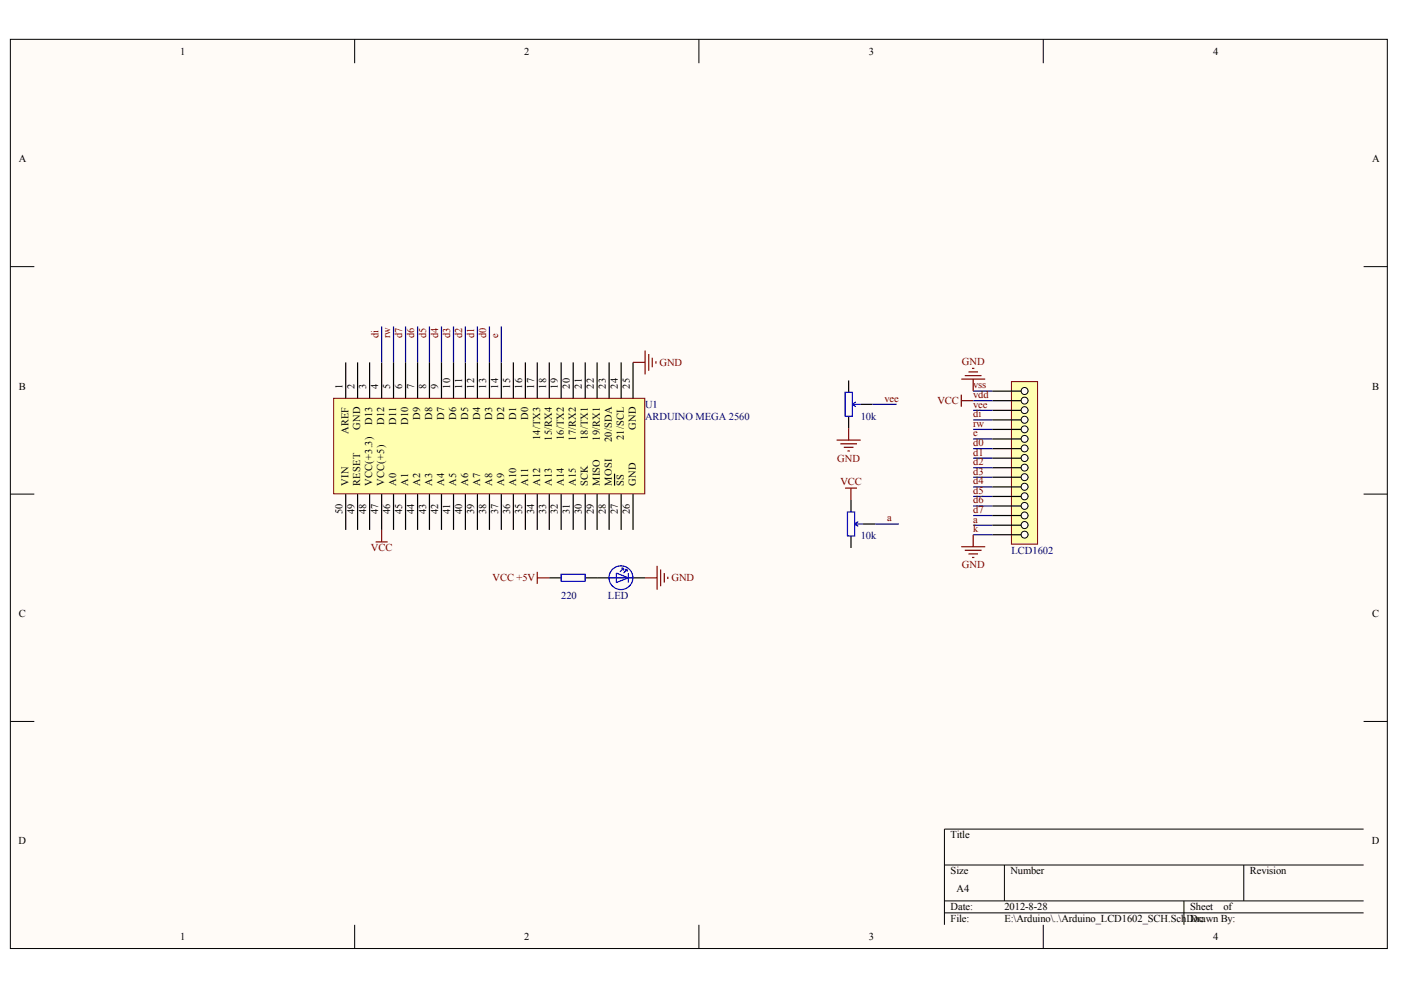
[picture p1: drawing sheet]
<svg xmlns="http://www.w3.org/2000/svg" width="297mm" height="210mm" viewBox="0 0 297 210" stroke-linecap="round" stroke-linejoin="round" font-family="sans-serif">
<defs><g id="words">
<g font-size="2.2">
<text x="38.2" y="11.6">1</text>
<text x="111.2" y="11.6">2</text>
<text x="184.2" y="11.6">3</text>
<text x="257.2" y="11.6">4</text>
<text x="4" y="34.4">A</text>
<text x="290.9" y="34.4">A</text>
<text x="4" y="82.6">B</text>
<text x="72.6" y="82.4" transform="rotate(-90 72.6 82.4)">1</text>
<text x="75.1" y="82.4" transform="rotate(-90 75.1 82.4)">2</text>
<text x="77.7" y="82.4" transform="rotate(-90 77.7 82.4)">3</text>
<text x="80.2" y="82.4" transform="rotate(-90 80.2 82.4)">4</text>
<text x="82.7" y="82.4" transform="rotate(-90 82.7 82.4)">5</text>
<text x="85.3" y="82.4" transform="rotate(-90 85.3 82.4)">6</text>
<text x="87.8" y="82.4" transform="rotate(-90 87.8 82.4)">7</text>
<text x="90.4" y="82.4" transform="rotate(-90 90.4 82.4)">8</text>
<text x="92.9" y="82.4" transform="rotate(-90 92.9 82.4)">9</text>
<text x="95.4" y="82.4" transform="rotate(-90 95.4 82.4)">10</text>
<text x="98" y="82.4" transform="rotate(-90 98 82.4)">11</text>
<text x="100.5" y="82.4" transform="rotate(-90 100.5 82.4)">12</text>
<text x="103.1" y="82.4" transform="rotate(-90 103.1 82.4)">13</text>
<text x="105.6" y="82.4" transform="rotate(-90 105.6 82.4)">14</text>
<text x="108.1" y="82.4" transform="rotate(-90 108.1 82.4)">15</text>
<text x="110.7" y="82.4" transform="rotate(-90 110.7 82.4)">16</text>
<text x="113.2" y="82.4" transform="rotate(-90 113.2 82.4)">17</text>
<text x="115.8" y="82.4" transform="rotate(-90 115.8 82.4)">18</text>
<text x="118.3" y="82.4" transform="rotate(-90 118.3 82.4)">19</text>
<text x="120.8" y="82.4" transform="rotate(-90 120.8 82.4)">20</text>
<text x="123.4" y="82.4" transform="rotate(-90 123.4 82.4)">21</text>
<text x="125.9" y="82.4" transform="rotate(-90 125.9 82.4)">22</text>
<text x="128.5" y="82.4" transform="rotate(-90 128.5 82.4)">23</text>
<text x="131" y="82.4" transform="rotate(-90 131 82.4)">24</text>
<text x="133.5" y="82.4" transform="rotate(-90 133.5 82.4)">25</text>
<text x="290.9" y="82.6">B</text>
<text x="89.1" y="89" transform="rotate(-90 89.1 89)">D9</text>
<text x="91.6" y="89" transform="rotate(-90 91.6 89)">D8</text>
<text x="94.2" y="89" transform="rotate(-90 94.2 89)">D7</text>
<text x="96.7" y="89" transform="rotate(-90 96.7 89)">D6</text>
<text x="99.2" y="89" transform="rotate(-90 99.2 89)">D5</text>
<text x="101.8" y="89" transform="rotate(-90 101.8 89)">D4</text>
<text x="104.3" y="89" transform="rotate(-90 104.3 89)">D3</text>
<text x="106.9" y="89" transform="rotate(-90 106.9 89)">D2</text>
<text x="109.4" y="89" transform="rotate(-90 109.4 89)">D1</text>
<text x="112" y="89" transform="rotate(-90 112 89)">D0</text>
<text x="73.9" y="92.1" transform="rotate(-90 73.9 92.1)">AREF</text>
<text x="76.4" y="91.2" transform="rotate(-90 76.4 91.2)">GND</text>
<text x="78.9" y="90.2" transform="rotate(-90 78.9 90.2)">D13</text>
<text x="81.5" y="90.2" transform="rotate(-90 81.5 90.2)">D12</text>
<text x="84" y="90.2" transform="rotate(-90 84 90.2)">D11</text>
<text x="86.5" y="90.2" transform="rotate(-90 86.5 90.2)">D10</text>
<text x="114.5" y="93.3" transform="rotate(-90 114.5 93.3)">14/TX3</text>
<text x="117" y="93.5" transform="rotate(-90 117 93.5)">15/RX4</text>
<text x="119.6" y="93.3" transform="rotate(-90 119.6 93.3)">16/TX2</text>
<text x="122.1" y="93.5" transform="rotate(-90 122.1 93.5)">17/RX2</text>
<text x="124.6" y="93.3" transform="rotate(-90 124.6 93.3)">18/TX1</text>
<text x="127.2" y="93.5" transform="rotate(-90 127.2 93.5)">19/RX1</text>
<text x="129.7" y="93.7" transform="rotate(-90 129.7 93.7)">20/SDA</text>
<text x="132.3" y="93.3" transform="rotate(-90 132.3 93.3)">21/SCL</text>
<text x="134.8" y="91.2" transform="rotate(-90 134.8 91.2)">GND</text>
<text x="73.9" y="103" transform="rotate(-90 73.9 103)">VIN</text>
<text x="76.4" y="103" transform="rotate(-90 76.4 103)">RESET</text>
<text x="78.9" y="103" transform="rotate(-90 78.9 103)">VCC(+3.3)</text>
<text x="81.5" y="103" transform="rotate(-90 81.5 103)">VCC(+5)</text>
<text x="84" y="103" transform="rotate(-90 84 103)">A0</text>
<text x="86.5" y="103" transform="rotate(-90 86.5 103)">A1</text>
<text x="89.1" y="103" transform="rotate(-90 89.1 103)">A2</text>
<text x="91.6" y="103" transform="rotate(-90 91.6 103)">A3</text>
<text x="94.2" y="103" transform="rotate(-90 94.2 103)">A4</text>
<text x="96.7" y="103" transform="rotate(-90 96.7 103)">A5</text>
<text x="99.2" y="103" transform="rotate(-90 99.2 103)">A6</text>
<text x="101.8" y="103" transform="rotate(-90 101.8 103)">A7</text>
<text x="104.3" y="103" transform="rotate(-90 104.3 103)">A8</text>
<text x="106.9" y="103" transform="rotate(-90 106.9 103)">A9</text>
<text x="109.4" y="103" transform="rotate(-90 109.4 103)">A10</text>
<text x="112" y="103" transform="rotate(-90 112 103)">A11</text>
<text x="114.5" y="103" transform="rotate(-90 114.5 103)">A12</text>
<text x="117" y="103" transform="rotate(-90 117 103)">A13</text>
<text x="119.6" y="103" transform="rotate(-90 119.6 103)">A14</text>
<text x="122.1" y="103" transform="rotate(-90 122.1 103)">A15</text>
<text x="124.6" y="103" transform="rotate(-90 124.6 103)">SCK</text>
<text x="127.2" y="103" transform="rotate(-90 127.2 103)">MISO</text>
<text x="129.7" y="103" transform="rotate(-90 129.7 103)">MOSI</text>
<text x="132.3" y="103" transform="rotate(-90 132.3 103)">SS</text>
<text x="134.8" y="103" transform="rotate(-90 134.8 103)">GND</text>
<text x="72.6" y="109.1" transform="rotate(-90 72.6 109.1)">50</text>
<text x="75.1" y="109.1" transform="rotate(-90 75.1 109.1)">49</text>
<text x="77.7" y="109.1" transform="rotate(-90 77.7 109.1)">48</text>
<text x="80.2" y="109.1" transform="rotate(-90 80.2 109.1)">47</text>
<text x="82.7" y="109.1" transform="rotate(-90 82.7 109.1)">46</text>
<text x="85.3" y="109.1" transform="rotate(-90 85.3 109.1)">45</text>
<text x="87.8" y="109.1" transform="rotate(-90 87.8 109.1)">44</text>
<text x="90.4" y="109.1" transform="rotate(-90 90.4 109.1)">43</text>
<text x="92.9" y="109.1" transform="rotate(-90 92.9 109.1)">42</text>
<text x="95.4" y="109.1" transform="rotate(-90 95.4 109.1)">41</text>
<text x="98" y="109.1" transform="rotate(-90 98 109.1)">40</text>
<text x="100.5" y="109.1" transform="rotate(-90 100.5 109.1)">39</text>
<text x="103.1" y="109.1" transform="rotate(-90 103.1 109.1)">38</text>
<text x="105.6" y="109.1" transform="rotate(-90 105.6 109.1)">37</text>
<text x="108.1" y="109.1" transform="rotate(-90 108.1 109.1)">36</text>
<text x="110.7" y="109.1" transform="rotate(-90 110.7 109.1)">35</text>
<text x="113.2" y="109.1" transform="rotate(-90 113.2 109.1)">34</text>
<text x="115.8" y="109.1" transform="rotate(-90 115.8 109.1)">33</text>
<text x="118.3" y="109.1" transform="rotate(-90 118.3 109.1)">32</text>
<text x="120.8" y="109.1" transform="rotate(-90 120.8 109.1)">31</text>
<text x="123.4" y="109.1" transform="rotate(-90 123.4 109.1)">30</text>
<text x="125.9" y="109.1" transform="rotate(-90 125.9 109.1)">29</text>
<text x="128.5" y="109.1" transform="rotate(-90 128.5 109.1)">28</text>
<text x="131" y="109.1" transform="rotate(-90 131 109.1)">27</text>
<text x="133.5" y="109.1" transform="rotate(-90 133.5 109.1)">26</text>
<text x="4" y="130.8">C</text>
<text x="290.9" y="130.8">C</text>
<text x="3.9" y="179">D</text>
<text x="201.5" y="177.8">Title</text>
<text x="290.9" y="179">D</text>
<text x="201.5" y="185.4">Size</text>
<text x="214.2" y="185.4">Number</text>
<text x="265" y="185.4">Revision</text>
<text x="202.8" y="189.2">A4</text>
<text x="201.5" y="193">Date:</text>
<text x="201.5" y="195.5">File:</text>
<text x="213" y="193">2012-8-28</text>
<text x="213" y="195.5">E:\Arduino\..\Arduino_LCD1602_SCH.SchDoc</text>
<text x="252.3" y="195.5">Drawn By:</text>
<text x="252.3" y="193">Sheet</text>
<text x="259.4" y="193">of</text>
<text x="38.2" y="199.3">1</text>
<text x="111.2" y="199.3">2</text>
<text x="184.2" y="199.3">3</text>
<text x="257.2" y="199.3">4</text>
</g>
<g font-size="2.2" fill="#800000">
<text x="80.2" y="71.8" transform="rotate(-90 80.2 71.8)">di</text>
<text x="82.8" y="71.8" transform="rotate(-90 82.8 71.8)">rw</text>
<text x="85.3" y="71.8" transform="rotate(-90 85.3 71.8)">d7</text>
<text x="87.8" y="71.8" transform="rotate(-90 87.8 71.8)">d6</text>
<text x="90.4" y="71.8" transform="rotate(-90 90.4 71.8)">d5</text>
<text x="92.9" y="71.8" transform="rotate(-90 92.9 71.8)">d4</text>
<text x="95.4" y="71.8" transform="rotate(-90 95.4 71.8)">d3</text>
<text x="98" y="71.8" transform="rotate(-90 98 71.8)">d2</text>
<text x="100.5" y="71.8" transform="rotate(-90 100.5 71.8)">d1</text>
<text x="103.1" y="71.8" transform="rotate(-90 103.1 71.8)">d0</text>
<text x="105.6" y="71.8" transform="rotate(-90 105.6 71.8)">e</text>
<text x="139.8" y="77.6">GND</text>
<text x="203.9" y="77.3">GND</text>
<text x="206.3" y="82.4">vss</text>
<text x="187.5" y="85.2">vee</text>
<text x="198.8" y="85.7">VCC</text>
<text x="206.3" y="86.4">vee</text>
<text x="206.3" y="84.4">vdd</text>
<text x="206.3" y="88.5">di</text>
<text x="206.3" y="90.5">rw</text>
<text x="206.3" y="92.5">e</text>
<text x="206.3" y="94.5">d0</text>
<text x="177.5" y="97.9">GND</text>
<text x="206.3" y="96.6">d1</text>
<text x="206.3" y="98.6">d2</text>
<text x="206.3" y="100.6">d3</text>
<text x="178.2" y="102.9">VCC</text>
<text x="206.3" y="102.7">d4</text>
<text x="206.3" y="104.7">d5</text>
<text x="206.3" y="106.7">d6</text>
<text x="188.1" y="110.5">a</text>
<text x="206.3" y="108.8">d7</text>
<text x="206.3" y="110.8">a</text>
<text x="206.3" y="112.8">k</text>
<text x="78.7" y="116.9">VCC</text>
<text x="104.4" y="123.2">VCC +5V</text>
<text x="142.4" y="123.2">GND</text>
<text x="203.9" y="120.4">GND</text>
</g>
<g font-size="2.2" fill="#000080">
<text x="136.8" y="86.4">U1</text>
<text x="136.8" y="89">ARDUINO MEGA 2560</text>
<text x="182.5" y="89">10k</text>
<text x="182.5" y="114.3">10k</text>
<text x="214.5" y="117.4">LCD1602</text>
<text x="119" y="127">220</text>
<text x="128.9" y="127">LED</text>
</g>
</g></defs>
<path d="M2.2 8.3h291.9v192.8h-291.9z" fill="#fffbf7" stroke="#000" stroke-width=".21"/>
<g fill="none" stroke="#000" stroke-width=".21">
<path d="M75.2 8.3v5.1M148.2 8.3v5.1M221.2 8.3v5.1M2.2 56.5h5.1M289.1 56.5h5.1M2.2 104.8h5.1M289.1 104.8h5.1M2.2 153h5.1M289.1 153h5.1M289.1 175.8h-88.9v20.3M75.2 196.1v5.1M148.2 196.1v5.1"/>
<path d="M200.2 183.4h88.9M200.2 191h88.9M200.2 193.6h88.9M213 183.4v7.6M221.2 196.1v5.1M251 191v5.1M263.7 183.4v7.6"/>
</g>
<path d="M70.7 84.5h66v20.2h-66z" fill="#ffffb0" stroke="#800000" stroke-width=".21"/>
<g fill="none" stroke="#000" stroke-width=".25">
<path d="M73.3 76.8v7.7M75.8 76.8v7.7M78.4 76.8v7.7M80.9 76.8v7.7M83.4 76.8v7.7M86 76.8v7.7M88.5 76.8v7.7M91.1 76.8v7.7M93.6 76.8v7.7M96.2 76.8v7.7M98.7 76.8v7.7M101.2 76.8v7.7"/>
<path d="M103.8 76.8v7.7M106.3 76.8v7.7M108.8 76.8v7.7M111.4 76.8v7.7M113.9 76.8v7.7M116.5 76.8v7.7M119 76.8v7.7M121.5 76.8v7.7M124.1 76.8v7.7M126.6 76.8v7.7M129.1 76.8v7.7M131.7 76.8v7.7"/>
<path d="M134.2 76.8v7.7M73.3 104.8v7.6M75.8 104.8v7.6M78.4 104.8v7.6M80.9 104.8v7.6M83.4 104.8v7.6M86 104.8v7.6M88.5 104.8v7.6M91.1 104.8v7.6M93.6 104.8v7.6M96.2 104.8v7.6M98.7 104.8v7.6"/>
<path d="M101.2 104.8v7.6M103.8 104.8v7.6M106.3 104.8v7.6M108.8 104.8v7.6M111.4 104.8v7.6M113.9 104.8v7.6M116.5 104.8v7.6M119 104.8v7.6M121.5 104.8v7.6M124.1 104.8v7.6M126.6 104.8v7.6M129.1 104.8v7.6"/>
<path d="M130.3 100.4v2.6M131.7 104.8v7.6M134.2 104.8v7.6M116.5 122.5h2.5M124.1 122.5h5M134.2 122.5h2.6"/>
</g>
<g fill="none" stroke="#800000" stroke-width=".25">
<path d="M134.2 76.8h2.6M136.8 74.3v5.1M137.5 75.1v3.5M138.3 75.8v2.1M139.1 76.6v.5M79.6 114.9h2.6M80.9 112.4v2.5M139.3 120v5M113.9 121.2v2.6M113.9 122.5h2.6M136.8 122.5h2.5M140.1 120.7v3.6"/>
<path d="M140.8 121.5v2M141.6 122.3v.5"/>
</g>
<g fill="none" stroke="#00f" stroke-width=".25">
<path d="M119 121.7h5.1v1.6h-5.1zM129.1 122.5h5.1M130.7 121.5l2.5 1-2.5 1zM131.7 120.5h.5M132.2 120.5l-.8 .7M132.2 120.5v.5M132.4 120.7h.6M133 120.7l-.8 .8M133 120.7v.5M133.2 121.5v2"/>
<circle cx="131.7" cy="122.5" r="2.52"/>
</g>
<path d="M214.4 80.9h5.6v34.5h-5.6z" fill="#ffffb0" stroke="#800000" stroke-width=".21"/>
<path d="M210.4 113.4h7.6" fill="none" stroke="#000" stroke-width=".25"/>
<circle cx="217.2" cy="113.4" r=".74" fill="#fffbf7" stroke="#000" stroke-width=".21"/>
<path d="M210.4 111.4h7.6" fill="none" stroke="#000" stroke-width=".25"/>
<circle cx="217.2" cy="111.3" r=".74" fill="#fffbf7" stroke="#000" stroke-width=".21"/>
<path d="M210.4 109.3h7.6" fill="none" stroke="#000" stroke-width=".25"/>
<circle cx="217.2" cy="109.3" r=".73" fill="#fffbf7" stroke="#000" stroke-width=".21"/>
<path d="M210.4 107.3h7.6" fill="none" stroke="#000" stroke-width=".25"/>
<circle cx="217.2" cy="107.3" r=".74" fill="#fffbf7" stroke="#000" stroke-width=".21"/>
<path d="M210.4 105.3h7.6" fill="none" stroke="#000" stroke-width=".25"/>
<circle cx="217.2" cy="105.2" r=".74" fill="#fffbf7" stroke="#000" stroke-width=".21"/>
<path d="M210.4 103.2h7.6" fill="none" stroke="#000" stroke-width=".25"/>
<circle cx="217.2" cy="103.2" r=".74" fill="#fffbf7" stroke="#000" stroke-width=".21"/>
<path d="M210.4 101.2h7.6" fill="none" stroke="#000" stroke-width=".25"/>
<circle cx="217.2" cy="101.2" r=".73" fill="#fffbf7" stroke="#000" stroke-width=".21"/>
<path d="M210.4 99.2h7.6" fill="none" stroke="#000" stroke-width=".25"/>
<circle cx="217.2" cy="99.1" r=".74" fill="#fffbf7" stroke="#000" stroke-width=".21"/>
<path d="M210.4 97.1h7.6" fill="none" stroke="#000" stroke-width=".25"/>
<circle cx="217.2" cy="97.1" r=".74" fill="#fffbf7" stroke="#000" stroke-width=".21"/>
<path d="M210.4 95.1h7.6" fill="none" stroke="#000" stroke-width=".25"/>
<circle cx="217.2" cy="95.1" r=".73" fill="#fffbf7" stroke="#000" stroke-width=".21"/>
<path d="M210.4 93.1h7.6" fill="none" stroke="#000" stroke-width=".25"/>
<circle cx="217.2" cy="93.1" r=".74" fill="#fffbf7" stroke="#000" stroke-width=".21"/>
<path d="M210.4 91h7.6" fill="none" stroke="#000" stroke-width=".25"/>
<circle cx="217.2" cy="91" r=".74" fill="#fffbf7" stroke="#000" stroke-width=".21"/>
<path d="M210.4 89h7.6" fill="none" stroke="#000" stroke-width=".25"/>
<circle cx="217.2" cy="89" r=".74" fill="#fffbf7" stroke="#000" stroke-width=".21"/>
<path d="M210.4 87h7.6" fill="none" stroke="#000" stroke-width=".25"/>
<circle cx="217.2" cy="87" r=".73" fill="#fffbf7" stroke="#000" stroke-width=".21"/>
<path d="M210.4 85h7.6" fill="none" stroke="#000" stroke-width=".25"/>
<circle cx="217.2" cy="84.9" r=".74" fill="#fffbf7" stroke="#000" stroke-width=".21"/>
<path d="M210.4 82.9h7.6" fill="none" stroke="#000" stroke-width=".25"/>
<circle cx="217.2" cy="82.9" r=".74" fill="#fffbf7" stroke="#000" stroke-width=".21"/>
<g fill="none" stroke="#000080" stroke-width=".25">
<path d="M80.9 69.2v7.6M83.4 69.2v7.6M86 69.2v7.6M88.5 69.2v7.6M91.1 69.2v7.6M93.6 69.2v7.6M96.2 69.2v7.6M98.7 69.2v7.6M101.2 69.2v7.6M103.8 69.2v7.6M106.3 69.2v7.6M185 85.7h5.1"/>
<path d="M206.3 85h4.1M206.3 87h4.1M206.3 89h4.1M206.3 91h4.1M206.3 93.1h4.1M206.3 82.9h4.1M206.3 95.1h4.1M206.3 97.1h4.1M206.3 99.2h4.1M185.5 111.1h5.1M206.3 101.2h4.1M206.3 103.2h4.1"/>
<path d="M206.3 105.3h4.1M206.3 107.3h4.1M206.3 109.3h4.1M206.3 111.4h4.1M206.3 113.4h4.1"/>
</g>
<path d="M179.9 80.7v2.5M179.9 88.3v2.5M182.5 85.7h2.5M180.4 106v2.6M180.4 113.6v2.6M183 111.1h2.5" fill="none" stroke="#000" stroke-width=".25"/>
<path d="M179.2 83.2h1.5v5.1h-1.5zM180.7 85.7h1.8M180.7 85.7l.8 .5M181.5 85.2l-.8 .5M179.7 108.6h1.5v5h-1.5zM181.2 111.1h1.8M181.2 111.1l.8 .5M182 110.6l-.8 .5" fill="none" stroke="#00f" stroke-width=".25"/>
<g fill="none" stroke="#800000" stroke-width=".25">
<path d="M204.6 79.6h3.5M205.3 78.9h2.1M206.1 78.1h.5M177.4 93.3h5.1M178.2 94.1h3.5M178.9 94.8h2.1M179.7 95.6h.5M179.9 90.8v2.5M203.8 83.7v2.5M203.8 85h2.5M203.8 80.4h5.1M206.3 80.4v2.5"/>
<path d="M179.2 103.5h2.5M180.4 103.5v2.5M203.8 115.9h5.1M204.6 116.7h3.5M205.3 117.5h2.1M206.1 118.2h.5M206.3 113.4v2.5"/>
</g>
<use href="#words"/>
</svg>
